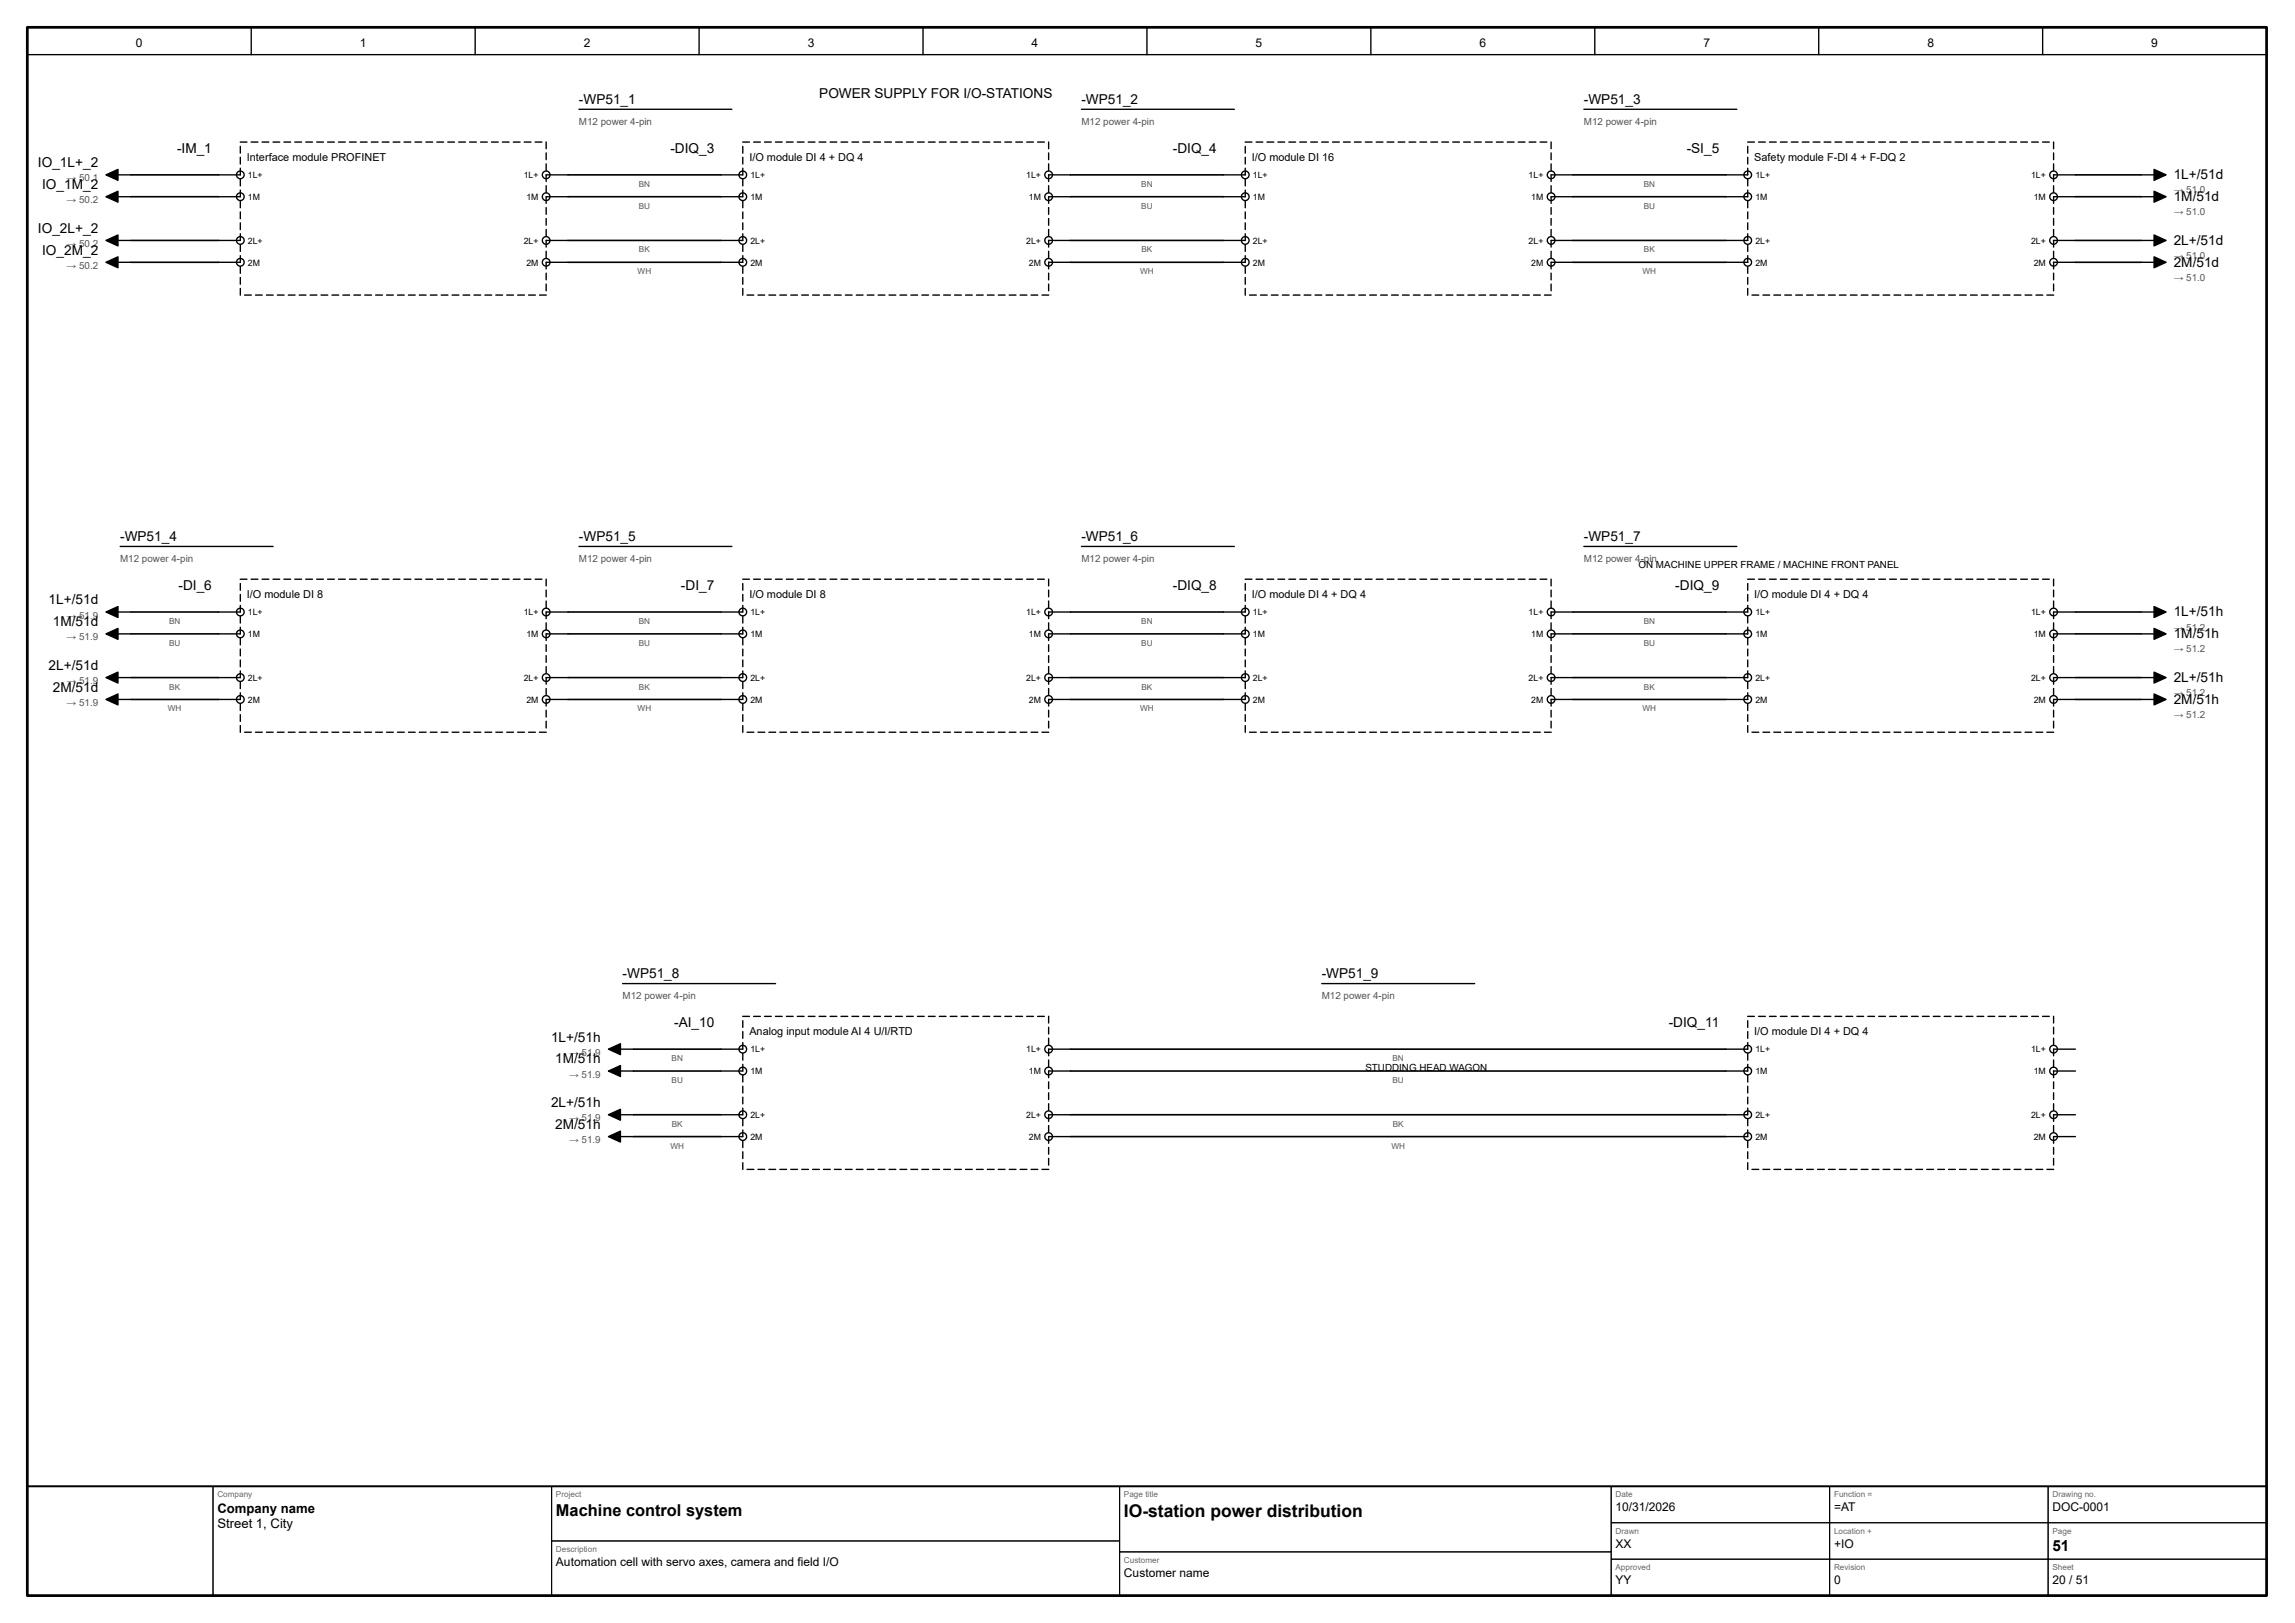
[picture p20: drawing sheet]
<svg xmlns="http://www.w3.org/2000/svg" width="420mm" height="297mm" viewBox="0 0 420 297" stroke-linecap="round" stroke-linejoin="round" font-family="sans-serif">
<defs><g id="words">
<text font-size="3.2" x="205.8" y="277.6">IO-station power distribution</text>
<text font-size="3" x="101.8" y="277.4">Machine control system</text>
<text font-size="2.8" x="375.8" y="283.9">51</text>
<g font-size="2.5">
<text x="150" y="18">POWER SUPPLY FOR I/O-STATIONS</text>
<text x="106" y="19">-WP51_1</text>
<text x="198" y="19">-WP51_2</text>
<text x="290" y="19">-WP51_3</text>
<text x="32.4" y="28">-IM_1</text>
<text x="122.7" y="28">-DIQ_3</text>
<text x="214.7" y="28">-DIQ_4</text>
<text x="308.8" y="28">-SI_5</text>
<text x="7" y="30.6">IO_1L+_2</text>
<text x="7.7" y="34.6">IO_1M_2</text>
<text x="398" y="32.8">1L+/51d</text>
<text x="398" y="36.8">1M/51d</text>
<text x="7" y="42.6">IO_2L+_2</text>
<text x="7.7" y="46.6">IO_2M_2</text>
<text x="398" y="44.8">2L+/51d</text>
<text x="398" y="48.8">2M/51d</text>
<text x="22" y="99">-WP51_4</text>
<text x="106" y="99">-WP51_5</text>
<text x="198" y="99">-WP51_6</text>
<text x="290" y="99">-WP51_7</text>
<text x="32.7" y="108">-DI_6</text>
<text x="124.7" y="108">-DI_7</text>
<text x="214.7" y="108">-DIQ_8</text>
<text x="306.7" y="108">-DIQ_9</text>
<text x="8.9" y="110.6">1L+/51d</text>
<text x="398" y="112.8">1L+/51h</text>
<text x="9.7" y="114.6">1M/51d</text>
<text x="398" y="116.8">1M/51h</text>
<text x="8.9" y="122.6">2L+/51d</text>
<text x="398" y="124.8">2L+/51h</text>
<text x="9.7" y="126.6">2M/51d</text>
<text x="398" y="128.8">2M/51h</text>
<text x="114" y="179">-WP51_8</text>
<text x="242" y="179">-WP51_9</text>
<text x="100.9" y="190.6">1L+/51h</text>
<text x="123.4" y="188">-AI_10</text>
<text x="305.5" y="188">-DIQ_11</text>
<text x="101.7" y="194.6">1M/51h</text>
<text x="100.9" y="202.6">2L+/51h</text>
<text x="101.7" y="206.6">2M/51h</text>
</g>
<g font-size="2.4">
<text x="39.8" y="276.8">Company name</text>
<text x="39.8" y="279.6">Street 1, City</text>
</g>
<g font-size="2.2">
<text x="24.9" y="8.6">0</text>
<text x="65.9" y="8.6">1</text>
<text x="106.9" y="8.6">2</text>
<text x="147.9" y="8.6">3</text>
<text x="188.9" y="8.6">4</text>
<text x="229.9" y="8.6">5</text>
<text x="270.9" y="8.6">6</text>
<text x="311.9" y="8.6">7</text>
<text x="352.9" y="8.6">8</text>
<text x="393.9" y="8.6">9</text>
<text x="295.8" y="276.6">10/31/2026</text>
<text x="335.8" y="276.6">=AT</text>
<text x="375.8" y="276.6">DOC-0001</text>
<text x="101.8" y="286.6">Automation cell with servo axes, camera and field I/O</text>
<text x="295.8" y="283.3">XX</text>
<text x="335.8" y="283.3">+IO</text>
<text x="205.8" y="288.6">Customer name</text>
<text x="295.8" y="289.9">YY</text>
<text x="335.8" y="289.9">0</text>
<text x="375.8" y="289.9">20 / 51</text>
</g>
<g font-size="2">
<text x="45.2" y="29.4">Interface module PROFINET</text>
<text x="137.2" y="29.4">I/O module DI 4 + DQ 4</text>
<text x="229.2" y="29.4">I/O module DI 16</text>
<text x="321.2" y="29.4">Safety module F-DI 4 + F-DQ 2</text>
<text x="45.2" y="109.4">I/O module DI 8</text>
<text x="137.2" y="109.4">I/O module DI 8</text>
<text x="229.2" y="109.4">I/O module DI 4 + DQ 4</text>
<text x="321.2" y="109.4">I/O module DI 4 + DQ 4</text>
<text x="137.2" y="189.4">Analog input module AI 4 U/I/RTD</text>
<text x="321.2" y="189.4">I/O module DI 4 + DQ 4</text>
</g>
<g font-size="1.8" fill="#555">
<text x="106" y="22.8">M12 power 4-pin</text>
<text x="198" y="22.8">M12 power 4-pin</text>
<text x="290" y="22.8">M12 power 4-pin</text>
<text x="12.2" y="33.2">→ 50.1</text>
<text x="398" y="35.4">→ 51.0</text>
<text x="12.2" y="37.2">→ 50.2</text>
<text x="398" y="39.4">→ 51.0</text>
<text x="12.2" y="45.2">→ 50.2</text>
<text x="398" y="47.4">→ 51.0</text>
<text x="12.2" y="49.2">→ 50.2</text>
<text x="398" y="51.4">→ 51.0</text>
<text x="22" y="102.8">M12 power 4-pin</text>
<text x="106" y="102.8">M12 power 4-pin</text>
<text x="198" y="102.8">M12 power 4-pin</text>
<text x="290" y="102.8">M12 power 4-pin</text>
<text x="12.2" y="113.2">→ 51.9</text>
<text x="12.2" y="117.2">→ 51.9</text>
<text x="398" y="115.4">→ 51.2</text>
<text x="398" y="119.4">→ 51.2</text>
<text x="12.2" y="125.2">→ 51.9</text>
<text x="12.2" y="129.2">→ 51.9</text>
<text x="398" y="127.4">→ 51.2</text>
<text x="398" y="131.4">→ 51.2</text>
<text x="114" y="182.8">M12 power 4-pin</text>
<text x="242" y="182.8">M12 power 4-pin</text>
<text x="104.2" y="193.2">→ 51.9</text>
<text x="104.2" y="197.2">→ 51.9</text>
<text x="104.2" y="205.2">→ 51.9</text>
<text x="104.2" y="209.2">→ 51.9</text>
</g>
<g font-size="1.8">
<text x="300" y="104">ON MACHINE UPPER FRAME / MACHINE FRONT PANEL</text>
<text x="250" y="196">STUDDING HEAD WAGON</text>
</g>
<g font-size="1.6">
<text x="45.4" y="32.6">1L+</text>
<text x="95.9" y="32.6">1L+</text>
<text x="137.4" y="32.6">1L+</text>
<text x="187.9" y="32.6">1L+</text>
<text x="229.4" y="32.6">1L+</text>
<text x="279.9" y="32.6">1L+</text>
<text x="321.4" y="32.6">1L+</text>
<text x="371.9" y="32.6">1L+</text>
<text x="45.4" y="36.6">1M</text>
<text x="96.4" y="36.6">1M</text>
<text x="137.4" y="36.6">1M</text>
<text x="188.4" y="36.6">1M</text>
<text x="229.4" y="36.6">1M</text>
<text x="280.4" y="36.6">1M</text>
<text x="321.4" y="36.6">1M</text>
<text x="372.4" y="36.6">1M</text>
<text x="45.4" y="44.6">2L+</text>
<text x="95.9" y="44.6">2L+</text>
<text x="137.4" y="44.6">2L+</text>
<text x="187.9" y="44.6">2L+</text>
<text x="229.4" y="44.6">2L+</text>
<text x="279.9" y="44.6">2L+</text>
<text x="321.4" y="44.6">2L+</text>
<text x="371.9" y="44.6">2L+</text>
<text x="45.4" y="48.6">2M</text>
<text x="96.4" y="48.6">2M</text>
<text x="137.4" y="48.6">2M</text>
<text x="188.4" y="48.6">2M</text>
<text x="229.4" y="48.6">2M</text>
<text x="280.4" y="48.6">2M</text>
<text x="321.4" y="48.6">2M</text>
<text x="372.4" y="48.6">2M</text>
<text x="45.4" y="112.6">1L+</text>
<text x="95.9" y="112.6">1L+</text>
<text x="137.4" y="112.6">1L+</text>
<text x="187.9" y="112.6">1L+</text>
<text x="229.4" y="112.6">1L+</text>
<text x="279.9" y="112.6">1L+</text>
<text x="321.4" y="112.6">1L+</text>
<text x="371.9" y="112.6">1L+</text>
<text x="45.4" y="116.6">1M</text>
<text x="96.4" y="116.6">1M</text>
<text x="137.4" y="116.6">1M</text>
<text x="188.4" y="116.6">1M</text>
<text x="229.4" y="116.6">1M</text>
<text x="280.4" y="116.6">1M</text>
<text x="321.4" y="116.6">1M</text>
<text x="372.4" y="116.6">1M</text>
<text x="45.4" y="124.6">2L+</text>
<text x="95.9" y="124.6">2L+</text>
<text x="137.4" y="124.6">2L+</text>
<text x="187.9" y="124.6">2L+</text>
<text x="229.4" y="124.6">2L+</text>
<text x="279.9" y="124.6">2L+</text>
<text x="321.4" y="124.6">2L+</text>
<text x="371.9" y="124.6">2L+</text>
<text x="45.4" y="128.6">2M</text>
<text x="96.4" y="128.6">2M</text>
<text x="137.4" y="128.6">2M</text>
<text x="188.4" y="128.6">2M</text>
<text x="229.4" y="128.6">2M</text>
<text x="280.4" y="128.6">2M</text>
<text x="321.4" y="128.6">2M</text>
<text x="372.4" y="128.6">2M</text>
<text x="137.4" y="192.6">1L+</text>
<text x="137.4" y="196.6">1M</text>
<text x="187.9" y="192.6">1L+</text>
<text x="188.4" y="196.6">1M</text>
<text x="321.4" y="192.6">1L+</text>
<text x="321.4" y="196.6">1M</text>
<text x="371.9" y="192.6">1L+</text>
<text x="372.4" y="196.6">1M</text>
<text x="137.4" y="204.6">2L+</text>
<text x="137.4" y="208.6">2M</text>
<text x="187.9" y="204.6">2L+</text>
<text x="188.4" y="208.6">2M</text>
<text x="321.4" y="204.6">2L+</text>
<text x="321.4" y="208.6">2M</text>
<text x="371.9" y="204.6">2L+</text>
<text x="372.4" y="208.6">2M</text>
</g>
<g font-size="1.5" fill="#555">
<text x="117" y="34.2">BN</text>
<text x="209" y="34.2">BN</text>
<text x="301" y="34.2">BN</text>
<text x="117" y="38.2">BU</text>
<text x="209" y="38.2">BU</text>
<text x="301" y="38.2">BU</text>
<text x="117" y="46.2">BK</text>
<text x="209" y="46.2">BK</text>
<text x="301" y="46.2">BK</text>
<text x="116.7" y="50.2">WH</text>
<text x="208.7" y="50.2">WH</text>
<text x="300.7" y="50.2">WH</text>
<text x="31" y="114.2">BN</text>
<text x="31" y="118.2">BU</text>
<text x="117" y="114.2">BN</text>
<text x="117" y="118.2">BU</text>
<text x="209" y="114.2">BN</text>
<text x="209" y="118.2">BU</text>
<text x="301" y="114.2">BN</text>
<text x="301" y="118.2">BU</text>
<text x="30.7" y="130.2">WH</text>
<text x="31" y="126.2">BK</text>
<text x="116.7" y="130.2">WH</text>
<text x="117" y="126.2">BK</text>
<text x="208.7" y="130.2">WH</text>
<text x="209" y="126.2">BK</text>
<text x="300.7" y="130.2">WH</text>
<text x="301" y="126.2">BK</text>
<text x="123" y="194.2">BN</text>
<text x="255" y="194.2">BN</text>
<text x="123" y="198.2">BU</text>
<text x="255" y="198.2">BU</text>
<text x="123" y="206.2">BK</text>
<text x="255" y="206.2">BK</text>
<text x="122.8" y="210.2">WH</text>
<text x="254.7" y="210.2">WH</text>
</g>
<g font-size="1.5" fill="#666">
<text x="39.8" y="274">Company</text>
<text x="101.8" y="274">Project</text>
<text x="205.8" y="274">Page title</text>
<text x="295.8" y="274">Date</text>
<text x="335.8" y="274">Function =</text>
<text x="375.8" y="274">Drawing no.</text>
<text x="295.8" y="280.7">Drawn</text>
<text x="335.8" y="280.7">Location +</text>
<text x="375.8" y="280.7">Page</text>
<text x="101.8" y="284">Description</text>
<text x="205.8" y="286">Customer</text>
<text x="295.8" y="287.3">Approved</text>
<text x="335.8" y="287.3">Revision</text>
<text x="375.8" y="287.3">Sheet</text>
</g>
</g></defs>
<path d="M5 5h410v287h-410z" fill="none" stroke="#000" stroke-width=".5"/>
<g fill="none" stroke="#000" stroke-width=".25">
<path d="M5 10h410M46 5v5M87 5v5M128 5v5M169 5v5M210 5v5M251 5v5M292 5v5M333 5v5M374 5v5M19.4 32l2.2-1v2zM19.4 36l2.2-1v2z"/>
<path d="M21.4 32h2.6M21.4 36h2.6M40 32h4M40 36h4M100 32h4M100 36h4M106 20h28M132 32h4M132 36h4M192 32h4M192 36h4M198 20h28"/>
<path d="M224 32h4M224 36h4M284 32h4M284 36h4M290 20h28M316 32h4M316 36h4M376 32h4M376 36h4M392 32h2.6M392 36h2.6M394.4 31l2.2 1-2.2 1z"/>
<path d="M394.4 35l2.2 1-2.2 1zM19.4 44l2.2-1v2zM19.4 48l2.2-1v2zM21.4 44h2.6M21.4 48h2.6M40 44h4M40 48h4M100 44h4M100 48h4M132 44h4M132 48h4M192 44h4"/>
<path d="M192 48h4M224 44h4M224 48h4M284 44h4M284 48h4M316 44h4M316 48h4M376 44h4M376 48h4M392 44h2.6M392 48h2.6M394.4 43l2.2 1-2.2 1z"/>
<path d="M394.4 47l2.2 1-2.2 1zM22 100h28M106 100h28M198 100h28M290 100h28M19.4 112l2.2-1v2zM19.4 116l2.2-1v2zM21.4 112h2.6M21.4 116h2.6M40 112h4M40 116h4M100 112h4"/>
<path d="M100 116h4M132 112h4M132 116h4M192 112h4M192 116h4M224 112h4M224 116h4M284 112h4M284 116h4M316 112h4M316 116h4M376 112h4"/>
<path d="M376 116h4M392 112h2.6M392 116h2.6M394.4 111l2.2 1-2.2 1zM394.4 115l2.2 1-2.2 1zM19.4 124l2.2-1v2zM19.4 128l2.2-1v2zM21.4 124h2.6M21.4 128h2.6M40 124h4M40 128h4M100 124h4"/>
<path d="M100 128h4M132 124h4M132 128h4M192 124h4M192 128h4M224 124h4M224 128h4M284 124h4M284 128h4M316 124h4M316 128h4M376 124h4"/>
<path d="M376 128h4M392 124h2.6M392 128h2.6M394.4 123l2.2 1-2.2 1zM394.4 127l2.2 1-2.2 1zM114 180h28M242 180h28M111.4 192l2.2-1v2zM111.4 196l2.2-1v2zM113.4 192h2.6M113.4 196h2.6M132 192h4"/>
<path d="M132 196h4M192 192h4M192 196h4M316 192h4M316 196h4M376 192h4M376 196h4M111.4 204l2.2-1v2zM111.4 208l2.2-1v2zM113.4 204h2.6M113.4 208h2.6M132 204h4"/>
<path d="M132 208h4M192 204h4M192 208h4M316 204h4M316 208h4M376 204h4M376 208h4"/>
<circle cx="44" cy="32" r=".7"/>
<circle cx="44" cy="36" r=".7"/>
<circle cx="100" cy="32" r=".7"/>
<circle cx="100" cy="36" r=".7"/>
<circle cx="136" cy="32" r=".7"/>
<circle cx="136" cy="36" r=".7"/>
<circle cx="192" cy="32" r=".7"/>
<circle cx="192" cy="36" r=".7"/>
<circle cx="228" cy="32" r=".7"/>
<circle cx="228" cy="36" r=".7"/>
<circle cx="284" cy="32" r=".7"/>
<circle cx="284" cy="36" r=".7"/>
<circle cx="320" cy="32" r=".7"/>
<circle cx="320" cy="36" r=".7"/>
<circle cx="376" cy="32" r=".7"/>
<circle cx="376" cy="36" r=".7"/>
<circle cx="44" cy="48" r=".7"/>
<circle cx="44" cy="44" r=".7"/>
<circle cx="100" cy="48" r=".7"/>
<circle cx="100" cy="44" r=".7"/>
<circle cx="136" cy="48" r=".7"/>
<circle cx="136" cy="44" r=".7"/>
<circle cx="192" cy="48" r=".7"/>
<circle cx="192" cy="44" r=".7"/>
<circle cx="228" cy="48" r=".7"/>
<circle cx="228" cy="44" r=".7"/>
<circle cx="284" cy="48" r=".7"/>
<circle cx="284" cy="44" r=".7"/>
<circle cx="320" cy="48" r=".7"/>
<circle cx="320" cy="44" r=".7"/>
<circle cx="376" cy="48" r=".7"/>
<circle cx="376" cy="44" r=".7"/>
<circle cx="44" cy="112" r=".7"/>
<circle cx="44" cy="116" r=".7"/>
<circle cx="100" cy="112" r=".7"/>
<circle cx="100" cy="116" r=".7"/>
<circle cx="136" cy="112" r=".7"/>
<circle cx="136" cy="116" r=".7"/>
<circle cx="192" cy="112" r=".7"/>
<circle cx="192" cy="116" r=".7"/>
<circle cx="228" cy="112" r=".7"/>
<circle cx="228" cy="116" r=".7"/>
<circle cx="284" cy="112" r=".7"/>
<circle cx="284" cy="116" r=".7"/>
<circle cx="320" cy="112" r=".7"/>
<circle cx="320" cy="116" r=".7"/>
<circle cx="376" cy="112" r=".7"/>
<circle cx="376" cy="116" r=".7"/>
<circle cx="44" cy="124" r=".7"/>
<circle cx="44" cy="128" r=".7"/>
<circle cx="100" cy="124" r=".7"/>
<circle cx="100" cy="128" r=".7"/>
<circle cx="136" cy="124" r=".7"/>
<circle cx="136" cy="128" r=".7"/>
<circle cx="192" cy="124" r=".7"/>
<circle cx="192" cy="128" r=".7"/>
<circle cx="228" cy="124" r=".7"/>
<circle cx="228" cy="128" r=".7"/>
<circle cx="284" cy="124" r=".7"/>
<circle cx="284" cy="128" r=".7"/>
<circle cx="320" cy="124" r=".7"/>
<circle cx="320" cy="128" r=".7"/>
<circle cx="376" cy="124" r=".7"/>
<circle cx="376" cy="128" r=".7"/>
<circle cx="136" cy="192" r=".7"/>
<circle cx="136" cy="196" r=".7"/>
<circle cx="192" cy="192" r=".7"/>
<circle cx="192" cy="196" r=".7"/>
<circle cx="320" cy="192" r=".7"/>
<circle cx="320" cy="196" r=".7"/>
<circle cx="376" cy="192" r=".7"/>
<circle cx="376" cy="196" r=".7"/>
<circle cx="136" cy="208" r=".7"/>
<circle cx="136" cy="204" r=".7"/>
<circle cx="192" cy="208" r=".7"/>
<circle cx="192" cy="204" r=".7"/>
<circle cx="320" cy="208" r=".7"/>
<circle cx="320" cy="204" r=".7"/>
<circle cx="376" cy="208" r=".7"/>
<circle cx="376" cy="204" r=".7"/>
</g>
<path d="M5 272h410" fill="none" stroke="#000" stroke-width=".35"/>
<g fill="none" stroke="#000" stroke-width=".18">
<path d="M5 272h34v20h-34zM39 272h62v20h-62zM101 272h104v10h-104zM205 272h90v12h-90zM295 272h40v6.7h-40zM295 278.7h40v6.6h-40zM335 272h40v6.7h-40zM335 278.7h40v6.6h-40zM375 272h40v6.7h-40zM375 278.7h40v6.6h-40zM101 282h104v10h-104zM205 284h90v8h-90z"/>
<path d="M295 285.3h40v6.7h-40zM335 285.3h40v6.7h-40zM375 285.3h40v6.7h-40z"/>
</g>
<g fill="none" stroke="#000" stroke-width=".3">
<path d="M24 32h16M24 36h16M104 32h28M104 36h28M196 32h28M196 36h28M288 32h28M288 36h28M380 32h12M380 36h12M24 44h16M24 48h16"/>
<path d="M104 44h28M104 48h28M196 44h28M196 48h28M288 44h28M288 48h28M380 44h12M380 48h12M24 112h16M24 116h16M104 112h28M104 116h28"/>
<path d="M196 112h28M196 116h28M288 112h28M288 116h28M380 112h12M380 116h12M24 124h16M24 128h16M104 124h28M104 128h28M196 124h28M196 128h28"/>
<path d="M288 124h28M288 128h28M380 124h12M380 128h12M116 192h16M116 196h16M196 192h120M196 196h120M116 204h16M116 208h16M196 204h120M196 208h120"/>
</g>
<g fill="#000">
<path d="M19.4 32l2.2-1v2zM19.4 36l2.2-1v2zM394.4 31l2.2 1-2.2 1zM394.4 35l2.2 1-2.2 1zM19.4 44l2.2-1v2zM19.4 48l2.2-1v2zM394.4 43l2.2 1-2.2 1zM394.4 47l2.2 1-2.2 1zM19.4 112l2.2-1v2zM19.4 116l2.2-1v2zM394.4 111l2.2 1-2.2 1zM394.4 115l2.2 1-2.2 1z"/>
<path d="M19.4 124l2.2-1v2zM19.4 128l2.2-1v2zM394.4 123l2.2 1-2.2 1zM394.4 127l2.2 1-2.2 1zM111.4 192l2.2-1v2zM111.4 196l2.2-1v2zM111.4 204l2.2-1v2zM111.4 208l2.2-1v2z"/>
<path d="M45.9 25.9h1.3l.1 .1-.1 .1h-1.2zM47.9 25.9h1.3l.1 .1-.1 .1h-1.2zM49.9 25.9h1.3l.1 .1-.1 .1h-1.2zM51.9 25.9h1.3l.1 .1-.1 .1h-1.2zM53.9 25.9h1.3l.1 .1-.1 .1h-1.2zM55.9 25.9h1.3l.1 .1-.1 .1h-1.2zM57.9 25.9h1.3l.1 .1-.1 .1h-1.2zM59.9 25.9h1.3l.1 .1-.1 .1h-1.2zM61.9 25.9h1.3l.1 .1-.1 .1h-1.2zM63.9 25.9h1.3l.1 .1-.1 .1h-1.2zM65.9 25.9h1.3l.1 .1-.1 .1h-1.2zM67.9 25.9h1.3l.1 .1-.1 .1h-1.2zM69.9 25.9h1.3l.1 .1-.1 .1h-1.2zM71.9 25.9h1.3l.1 .1-.1 .1h-1.2zM73.9 25.9h1.3l.1 .1-.1 .1h-1.2zM75.9 25.9h1.3l.1 .1-.1 .1h-1.2zM77.9 25.9h1.3l.1 .1-.1 .1h-1.2zM79.9 25.9h1.3l.1 .1-.1 .1h-1.2zM81.9 25.9h1.3l.1 .1-.1 .1h-1.2zM83.9 25.9h1.3l.1 .1-.1 .1h-1.2zM85.9 25.9h1.3l.1 .1-.1 .1h-1.2zM87.9 25.9h1.3l.1 .1-.1 .1h-1.2zM89.9 25.9h1.3l.1 .1-.1 .1h-1.2zM91.9 25.9h1.3l.1 .1-.1 .1h-1.2zM93.9 25.9h1.3l.1 .1-.1 .1h-1.2zM95.9 25.9h1.3l.1 .1-.1 .1h-1.2zM97.9 25.9h1.3l.1 .1-.1 .1h-1.2zM99.9 25.9l.2 .1v1.2l-.1 .1-.1-.1zM99.9 27.9l.2 .1v1.2l-.1 .1-.1-.1zM99.9 29.9l.2 .1v1.2l-.1 .1-.1-.1zM99.9 31.9l.2 .1v1.2l-.1 .1-.1-.1zM99.9 33.9l.2 .1v1.2l-.1 .1-.1-.1zM99.9 35.9l.2 .1v1.2l-.1 .1-.1-.1zM99.9 37.9l.2 .1v1.2l-.1 .1-.1-.1zM99.9 39.9l.2 .1v1.2l-.1 .1-.1-.1zM99.9 41.9l.2 .1v1.2l-.1 .1-.1-.1zM99.9 43.9l.2 .1v1.2l-.1 .1-.1-.1zM99.9 45.9l.2 .1v1.2l-.1 .1-.1-.1zM99.9 47.9l.2 .1v1.2l-.1 .1-.1-.1zM99.9 49.9l.2 .1v1.2l-.1 .1-.1-.1zM99.9 51.9l.2 .1v1.2l-.1 .1-.1-.1zM98.7 53.9h1.3l.1 .1-.1 .1h-1.2zM96.7 53.9h1.3l.1 .1-.1 .1h-1.2zM94.7 53.9h1.3l.1 .1-.1 .1h-1.2zM92.7 53.9h1.3l.1 .1-.1 .1h-1.2zM90.7 53.9h1.3l.1 .1-.1 .1h-1.2zM88.7 53.9h1.3l.1 .1-.1 .1h-1.2zM86.7 53.9h1.3l.1 .1-.1 .1h-1.2zM84.7 53.9h1.3l.1 .1-.1 .1h-1.2zM82.7 53.9h1.3l.1 .1-.1 .1h-1.2zM80.7 53.9h1.3l.1 .1-.1 .1h-1.2zM78.7 53.9h1.3l.1 .1-.1 .1h-1.2zM76.7 53.9h1.3l.1 .1-.1 .1h-1.2zM74.7 53.9h1.3l.1 .1-.1 .1h-1.2zM72.7 53.9h1.3l.1 .1-.1 .1h-1.2zM70.7 53.9h1.3l.1 .1-.1 .1h-1.2zM68.7 53.9h1.3l.1 .1-.1 .1h-1.2zM66.7 53.9h1.3l.1 .1-.1 .1h-1.2zM64.7 53.9h1.3l.1 .1-.1 .1h-1.2zM62.7 53.9h1.3l.1 .1-.1 .1h-1.2zM60.7 53.9h1.3l.1 .1-.1 .1h-1.2zM58.7 53.9h1.3l.1 .1-.1 .1h-1.2zM56.7 53.9h1.3l.1 .1-.1 .1h-1.2zM54.7 53.9h1.3l.1 .1-.1 .1h-1.2zM52.7 53.9h1.3l.1 .1-.1 .1h-1.2zM50.7 53.9h1.3l.1 .1-.1 .1h-1.2zM48.7 53.9h1.3l.1 .1-.1 .1h-1.2zM46.7 53.9h1.3l.1 .1-.1 .1h-1.2zM44.7 53.9h1.3l.1 .1-.1 .1h-1.2zM43.9 52.7l.2 .1v1.2l-.1 .1-.1-.1zM43.9 50.7l.2 .1v1.2l-.1 .1-.1-.1zM43.9 48.7l.2 .1v1.2l-.1 .1-.1-.1zM43.9 46.7l.2 .1v1.2l-.1 .1-.1-.1zM43.9 44.7l.2 .1v1.2l-.1 .1-.1-.1zM43.9 42.7l.2 .1v1.2l-.1 .1-.1-.1zM43.9 40.7l.2 .1v1.2l-.1 .1-.1-.1zM43.9 38.7l.2 .1v1.2l-.1 .1-.1-.1zM43.9 36.7l.2 .1v1.2l-.1 .1-.1-.1zM43.9 34.7l.2 .1v1.2l-.1 .1-.1-.1zM43.9 32.7l.2 .1v1.2l-.1 .1-.1-.1zM43.9 30.7l.2 .1v1.2l-.1 .1-.1-.1zM43.9 28.7l.2 .1v1.2l-.1 .1-.1-.1zM43.9 26.7l.2 .1v1.2l-.1 .1-.1-.1zM43.9 25.9h1.3l.1 .1-.1 .1h-1.2z"/>
<path d="M137.9 25.9h1.3l.1 .1-.1 .1h-1.2zM139.9 25.9h1.3l.1 .1-.1 .1h-1.2zM141.9 25.9h1.3l.1 .1-.1 .1h-1.2zM143.9 25.9h1.3l.1 .1-.1 .1h-1.2zM145.9 25.9h1.3l.1 .1-.1 .1h-1.2zM147.9 25.9h1.3l.1 .1-.1 .1h-1.2zM149.9 25.9h1.3l.1 .1-.1 .1h-1.2zM151.9 25.9h1.3l.1 .1-.1 .1h-1.2zM153.9 25.9h1.3l.1 .1-.1 .1h-1.2zM155.9 25.9h1.3l.1 .1-.1 .1h-1.2zM157.9 25.9h1.3l.1 .1-.1 .1h-1.2zM159.9 25.9h1.3l.1 .1-.1 .1h-1.2zM161.9 25.9h1.3l.1 .1-.1 .1h-1.2zM163.9 25.9h1.3l.1 .1-.1 .1h-1.2zM165.9 25.9h1.3l.1 .1-.1 .1h-1.2zM167.9 25.9h1.3l.1 .1-.1 .1h-1.2zM169.9 25.9h1.3l.1 .1-.1 .1h-1.2zM171.9 25.9h1.3l.1 .1-.1 .1h-1.2zM173.9 25.9h1.3l.1 .1-.1 .1h-1.2zM175.9 25.9h1.3l.1 .1-.1 .1h-1.2zM177.9 25.9h1.3l.1 .1-.1 .1h-1.2zM179.9 25.9h1.3l.1 .1-.1 .1h-1.2zM181.9 25.9h1.3l.1 .1-.1 .1h-1.2zM183.9 25.9h1.3l.1 .1-.1 .1h-1.2zM185.9 25.9h1.3l.1 .1-.1 .1h-1.2zM187.9 25.9h1.3l.1 .1-.1 .1h-1.2zM189.9 25.9h1.3l.1 .1-.1 .1h-1.2zM191.9 25.9l.2 .1v1.2l-.1 .1-.1-.1zM191.9 27.9l.2 .1v1.2l-.1 .1-.1-.1zM191.9 29.9l.2 .1v1.2l-.1 .1-.1-.1zM191.9 31.9l.2 .1v1.2l-.1 .1-.1-.1zM191.9 33.9l.2 .1v1.2l-.1 .1-.1-.1zM191.9 35.9l.2 .1v1.2l-.1 .1-.1-.1zM191.9 37.9l.2 .1v1.2l-.1 .1-.1-.1zM191.9 39.9l.2 .1v1.2l-.1 .1-.1-.1zM191.9 41.9l.2 .1v1.2l-.1 .1-.1-.1zM191.9 43.9l.2 .1v1.2l-.1 .1-.1-.1zM191.9 45.9l.2 .1v1.2l-.1 .1-.1-.1zM191.9 47.9l.2 .1v1.2l-.1 .1-.1-.1zM191.9 49.9l.2 .1v1.2l-.1 .1-.1-.1zM191.9 51.9l.2 .1v1.2l-.1 .1-.1-.1zM190.7 53.9h1.3l.1 .1-.1 .1h-1.2zM188.7 53.9h1.3l.1 .1-.1 .1h-1.2zM186.7 53.9h1.3l.1 .1-.1 .1h-1.2zM184.7 53.9h1.3l.1 .1-.1 .1h-1.2zM182.7 53.9h1.3l.1 .1-.1 .1h-1.2zM180.7 53.9h1.3l.1 .1-.1 .1h-1.2zM178.7 53.9h1.3l.1 .1-.1 .1h-1.2zM176.7 53.9h1.3l.1 .1-.1 .1h-1.2zM174.7 53.9h1.3l.1 .1-.1 .1h-1.2zM172.7 53.9h1.3l.1 .1-.1 .1h-1.2zM170.7 53.9h1.3l.1 .1-.1 .1h-1.2zM168.7 53.9h1.3l.1 .1-.1 .1h-1.2zM166.7 53.9h1.3l.1 .1-.1 .1h-1.2zM164.7 53.9h1.3l.1 .1-.1 .1h-1.2zM162.7 53.9h1.3l.1 .1-.1 .1h-1.2zM160.7 53.9h1.3l.1 .1-.1 .1h-1.2zM158.7 53.9h1.3l.1 .1-.1 .1h-1.2zM156.7 53.9h1.3l.1 .1-.1 .1h-1.2zM154.7 53.9h1.3l.1 .1-.1 .1h-1.2zM152.7 53.9h1.3l.1 .1-.1 .1h-1.2zM150.7 53.9h1.3l.1 .1-.1 .1h-1.2zM148.7 53.9h1.3l.1 .1-.1 .1h-1.2zM146.7 53.9h1.3l.1 .1-.1 .1h-1.2zM144.7 53.9h1.3l.1 .1-.1 .1h-1.2zM142.7 53.9h1.3l.1 .1-.1 .1h-1.2zM140.7 53.9h1.3l.1 .1-.1 .1h-1.2zM138.7 53.9h1.3l.1 .1-.1 .1h-1.2zM136.7 53.9h1.3l.1 .1-.1 .1h-1.2zM135.9 52.7l.2 .1v1.2l-.1 .1-.1-.1zM135.9 50.7l.2 .1v1.2l-.1 .1-.1-.1zM135.9 48.7l.2 .1v1.2l-.1 .1-.1-.1zM135.9 46.7l.2 .1v1.2l-.1 .1-.1-.1zM135.9 44.7l.2 .1v1.2l-.1 .1-.1-.1zM135.9 42.7l.2 .1v1.2l-.1 .1-.1-.1zM135.9 40.7l.2 .1v1.2l-.1 .1-.1-.1zM135.9 38.7l.2 .1v1.2l-.1 .1-.1-.1zM135.9 36.7l.2 .1v1.2l-.1 .1-.1-.1zM135.9 34.7l.2 .1v1.2l-.1 .1-.1-.1zM135.9 32.7l.2 .1v1.2l-.1 .1-.1-.1zM135.9 30.7l.2 .1v1.2l-.1 .1-.1-.1zM135.9 28.7l.2 .1v1.2l-.1 .1-.1-.1zM135.9 26.7l.2 .1v1.2l-.1 .1-.1-.1zM135.9 25.9h1.3l.1 .1-.1 .1h-1.2z"/>
<path d="M229.9 25.9h1.3l.1 .1-.1 .1h-1.2zM231.9 25.9h1.3l.1 .1-.1 .1h-1.2zM233.9 25.9h1.3l.1 .1-.1 .1h-1.2zM235.9 25.9h1.3l.1 .1-.1 .1h-1.2zM237.9 25.9h1.3l.1 .1-.1 .1h-1.2zM239.9 25.9h1.3l.1 .1-.1 .1h-1.2zM241.9 25.9h1.3l.1 .1-.1 .1h-1.2zM243.9 25.9h1.3l.1 .1-.1 .1h-1.2zM245.9 25.9h1.3l.1 .1-.1 .1h-1.2zM247.9 25.9h1.3l.1 .1-.1 .1h-1.2zM249.9 25.9h1.3l.1 .1-.1 .1h-1.2zM251.9 25.9h1.3l.1 .1-.1 .1h-1.2zM253.9 25.9h1.3l.1 .1-.1 .1h-1.2zM255.9 25.9h1.3l.1 .1-.1 .1h-1.2zM257.9 25.9h1.3l.1 .1-.1 .1h-1.2zM259.9 25.9h1.3l.1 .1-.1 .1h-1.2zM261.9 25.9h1.3l.1 .1-.1 .1h-1.2zM263.9 25.9h1.3l.1 .1-.1 .1h-1.2zM265.9 25.9h1.3l.1 .1-.1 .1h-1.2zM267.9 25.9h1.3l.1 .1-.1 .1h-1.2zM269.9 25.9h1.3l.1 .1-.1 .1h-1.2zM271.9 25.9h1.3l.1 .1-.1 .1h-1.2zM273.9 25.9h1.3l.1 .1-.1 .1h-1.2zM275.9 25.9h1.3l.1 .1-.1 .1h-1.2zM277.9 25.9h1.3l.1 .1-.1 .1h-1.2zM279.9 25.9h1.3l.1 .1-.1 .1h-1.2zM281.9 25.9h1.3l.1 .1-.1 .1h-1.2zM283.9 25.9l.2 .1v1.2l-.1 .1-.1-.1zM283.9 27.9l.2 .1v1.2l-.1 .1-.1-.1zM283.9 29.9l.2 .1v1.2l-.1 .1-.1-.1zM283.9 31.9l.2 .1v1.2l-.1 .1-.1-.1zM283.9 33.9l.2 .1v1.2l-.1 .1-.1-.1zM283.9 35.9l.2 .1v1.2l-.1 .1-.1-.1zM283.9 37.9l.2 .1v1.2l-.1 .1-.1-.1zM283.9 39.9l.2 .1v1.2l-.1 .1-.1-.1zM283.9 41.9l.2 .1v1.2l-.1 .1-.1-.1zM283.9 43.9l.2 .1v1.2l-.1 .1-.1-.1zM283.9 45.9l.2 .1v1.2l-.1 .1-.1-.1zM283.9 47.9l.2 .1v1.2l-.1 .1-.1-.1zM283.9 49.9l.2 .1v1.2l-.1 .1-.1-.1zM283.9 51.9l.2 .1v1.2l-.1 .1-.1-.1zM282.7 53.9h1.3l.1 .1-.1 .1h-1.2zM280.7 53.9h1.3l.1 .1-.1 .1h-1.2zM278.7 53.9h1.3l.1 .1-.1 .1h-1.2zM276.7 53.9h1.3l.1 .1-.1 .1h-1.2zM274.7 53.9h1.3l.1 .1-.1 .1h-1.2zM272.7 53.9h1.3l.1 .1-.1 .1h-1.2zM270.7 53.9h1.3l.1 .1-.1 .1h-1.2zM268.7 53.9h1.3l.1 .1-.1 .1h-1.2zM266.7 53.9h1.3l.1 .1-.1 .1h-1.2zM264.7 53.9h1.3l.1 .1-.1 .1h-1.2zM262.7 53.9h1.3l.1 .1-.1 .1h-1.2zM260.7 53.9h1.3l.1 .1-.1 .1h-1.2zM258.7 53.9h1.3l.1 .1-.1 .1h-1.2zM256.7 53.9h1.3l.1 .1-.1 .1h-1.2zM254.7 53.9h1.3l.1 .1-.1 .1h-1.2zM252.7 53.9h1.3l.1 .1-.1 .1h-1.2zM250.7 53.9h1.3l.1 .1-.1 .1h-1.2zM248.7 53.9h1.3l.1 .1-.1 .1h-1.2zM246.7 53.9h1.3l.1 .1-.1 .1h-1.2zM244.7 53.9h1.3l.1 .1-.1 .1h-1.2zM242.7 53.9h1.3l.1 .1-.1 .1h-1.2zM240.7 53.9h1.3l.1 .1-.1 .1h-1.2zM238.7 53.9h1.3l.1 .1-.1 .1h-1.2zM236.7 53.9h1.3l.1 .1-.1 .1h-1.2zM234.7 53.9h1.3l.1 .1-.1 .1h-1.2zM232.7 53.9h1.3l.1 .1-.1 .1h-1.2zM230.7 53.9h1.3l.1 .1-.1 .1h-1.2zM228.7 53.9h1.3l.1 .1-.1 .1h-1.2zM227.9 52.7l.2 .1v1.2l-.1 .1-.1-.1zM227.9 50.7l.2 .1v1.2l-.1 .1-.1-.1zM227.9 48.7l.2 .1v1.2l-.1 .1-.1-.1zM227.9 46.7l.2 .1v1.2l-.1 .1-.1-.1zM227.9 44.7l.2 .1v1.2l-.1 .1-.1-.1zM227.9 42.7l.2 .1v1.2l-.1 .1-.1-.1zM227.9 40.7l.2 .1v1.2l-.1 .1-.1-.1zM227.9 38.7l.2 .1v1.2l-.1 .1-.1-.1zM227.9 36.7l.2 .1v1.2l-.1 .1-.1-.1zM227.9 34.7l.2 .1v1.2l-.1 .1-.1-.1zM227.9 32.7l.2 .1v1.2l-.1 .1-.1-.1zM227.9 30.7l.2 .1v1.2l-.1 .1-.1-.1zM227.9 28.7l.2 .1v1.2l-.1 .1-.1-.1zM227.9 26.7l.2 .1v1.2l-.1 .1-.1-.1zM227.9 25.9h1.3l.1 .1-.1 .1h-1.2z"/>
<path d="M321.9 25.9h1.3l.1 .1-.1 .1h-1.2zM323.9 25.9h1.3l.1 .1-.1 .1h-1.2zM325.9 25.9h1.3l.1 .1-.1 .1h-1.2zM327.9 25.9h1.3l.1 .1-.1 .1h-1.2zM329.9 25.9h1.3l.1 .1-.1 .1h-1.2zM331.9 25.9h1.3l.1 .1-.1 .1h-1.2zM333.9 25.9h1.3l.1 .1-.1 .1h-1.2zM335.9 25.9h1.3l.1 .1-.1 .1h-1.2zM337.9 25.9h1.3l.1 .1-.1 .1h-1.2zM339.9 25.9h1.3l.1 .1-.1 .1h-1.2zM341.9 25.9h1.3l.1 .1-.1 .1h-1.2zM343.9 25.9h1.3l.1 .1-.1 .1h-1.2zM345.9 25.9h1.3l.1 .1-.1 .1h-1.2zM347.9 25.9h1.3l.1 .1-.1 .1h-1.2zM349.9 25.9h1.3l.1 .1-.1 .1h-1.2zM351.9 25.9h1.3l.1 .1-.1 .1h-1.2zM353.9 25.9h1.3l.1 .1-.1 .1h-1.2zM355.9 25.9h1.3l.1 .1-.1 .1h-1.2zM357.9 25.9h1.3l.1 .1-.1 .1h-1.2zM359.9 25.9h1.3l.1 .1-.1 .1h-1.2zM361.9 25.9h1.3l.1 .1-.1 .1h-1.2zM363.9 25.9h1.3l.1 .1-.1 .1h-1.2zM365.9 25.9h1.3l.1 .1-.1 .1h-1.2zM367.9 25.9h1.3l.1 .1-.1 .1h-1.2zM369.9 25.9h1.3l.1 .1-.1 .1h-1.2zM371.9 25.9h1.3l.1 .1-.1 .1h-1.2zM373.9 25.9h1.3l.1 .1-.1 .1h-1.2zM375.9 25.9l.2 .1v1.2l-.1 .1-.1-.1zM375.9 27.9l.2 .1v1.2l-.1 .1-.1-.1zM375.9 29.9l.2 .1v1.2l-.1 .1-.1-.1zM375.9 31.9l.2 .1v1.2l-.1 .1-.1-.1zM375.9 33.9l.2 .1v1.2l-.1 .1-.1-.1zM375.9 35.9l.2 .1v1.2l-.1 .1-.1-.1zM375.9 37.9l.2 .1v1.2l-.1 .1-.1-.1zM375.9 39.9l.2 .1v1.2l-.1 .1-.1-.1zM375.9 41.9l.2 .1v1.2l-.1 .1-.1-.1zM375.9 43.9l.2 .1v1.2l-.1 .1-.1-.1zM375.9 45.9l.2 .1v1.2l-.1 .1-.1-.1zM375.9 47.9l.2 .1v1.2l-.1 .1-.1-.1zM375.9 49.9l.2 .1v1.2l-.1 .1-.1-.1zM375.9 51.9l.2 .1v1.2l-.1 .1-.1-.1zM374.7 53.9h1.3l.1 .1-.1 .1h-1.2zM372.7 53.9h1.3l.1 .1-.1 .1h-1.2zM370.7 53.9h1.3l.1 .1-.1 .1h-1.2zM368.7 53.9h1.3l.1 .1-.1 .1h-1.2zM366.7 53.9h1.3l.1 .1-.1 .1h-1.2zM364.7 53.9h1.3l.1 .1-.1 .1h-1.2zM362.7 53.9h1.3l.1 .1-.1 .1h-1.2zM360.7 53.9h1.3l.1 .1-.1 .1h-1.2zM358.7 53.9h1.3l.1 .1-.1 .1h-1.2zM356.7 53.9h1.3l.1 .1-.1 .1h-1.2zM354.7 53.9h1.3l.1 .1-.1 .1h-1.2zM352.7 53.9h1.3l.1 .1-.1 .1h-1.2zM350.7 53.9h1.3l.1 .1-.1 .1h-1.2zM348.7 53.9h1.3l.1 .1-.1 .1h-1.2zM346.7 53.9h1.3l.1 .1-.1 .1h-1.2zM344.7 53.9h1.3l.1 .1-.1 .1h-1.2zM342.7 53.9h1.3l.1 .1-.1 .1h-1.2zM340.7 53.9h1.3l.1 .1-.1 .1h-1.2zM338.7 53.9h1.3l.1 .1-.1 .1h-1.2zM336.7 53.9h1.3l.1 .1-.1 .1h-1.2zM334.7 53.9h1.3l.1 .1-.1 .1h-1.2zM332.7 53.9h1.3l.1 .1-.1 .1h-1.2zM330.7 53.9h1.3l.1 .1-.1 .1h-1.2zM328.7 53.9h1.3l.1 .1-.1 .1h-1.2zM326.7 53.9h1.3l.1 .1-.1 .1h-1.2zM324.7 53.9h1.3l.1 .1-.1 .1h-1.2zM322.7 53.9h1.3l.1 .1-.1 .1h-1.2zM320.7 53.9h1.3l.1 .1-.1 .1h-1.2zM319.9 52.7l.2 .1v1.2l-.1 .1-.1-.1zM319.9 50.7l.2 .1v1.2l-.1 .1-.1-.1zM319.9 48.7l.2 .1v1.2l-.1 .1-.1-.1zM319.9 46.7l.2 .1v1.2l-.1 .1-.1-.1zM319.9 44.7l.2 .1v1.2l-.1 .1-.1-.1zM319.9 42.7l.2 .1v1.2l-.1 .1-.1-.1zM319.9 40.7l.2 .1v1.2l-.1 .1-.1-.1zM319.9 38.7l.2 .1v1.2l-.1 .1-.1-.1zM319.9 36.7l.2 .1v1.2l-.1 .1-.1-.1zM319.9 34.7l.2 .1v1.2l-.1 .1-.1-.1zM319.9 32.7l.2 .1v1.2l-.1 .1-.1-.1zM319.9 30.7l.2 .1v1.2l-.1 .1-.1-.1zM319.9 28.7l.2 .1v1.2l-.1 .1-.1-.1zM319.9 26.7l.2 .1v1.2l-.1 .1-.1-.1zM319.9 25.9h1.3l.1 .1-.1 .1h-1.2z"/>
<path d="M45.9 105.9h1.3l.1 .1-.1 .1h-1.2zM47.9 105.9h1.3l.1 .1-.1 .1h-1.2zM49.9 105.9h1.3l.1 .1-.1 .1h-1.2zM51.9 105.9h1.3l.1 .1-.1 .1h-1.2zM53.9 105.9h1.3l.1 .1-.1 .1h-1.2zM55.9 105.9h1.3l.1 .1-.1 .1h-1.2zM57.9 105.9h1.3l.1 .1-.1 .1h-1.2zM59.9 105.9h1.3l.1 .1-.1 .1h-1.2zM61.9 105.9h1.3l.1 .1-.1 .1h-1.2zM63.9 105.9h1.3l.1 .1-.1 .1h-1.2zM65.9 105.9h1.3l.1 .1-.1 .1h-1.2zM67.9 105.9h1.3l.1 .1-.1 .1h-1.2zM69.9 105.9h1.3l.1 .1-.1 .1h-1.2zM71.9 105.9h1.3l.1 .1-.1 .1h-1.2zM73.9 105.9h1.3l.1 .1-.1 .1h-1.2zM75.9 105.9h1.3l.1 .1-.1 .1h-1.2zM77.9 105.9h1.3l.1 .1-.1 .1h-1.2zM79.9 105.9h1.3l.1 .1-.1 .1h-1.2zM81.9 105.9h1.3l.1 .1-.1 .1h-1.2zM83.9 105.9h1.3l.1 .1-.1 .1h-1.2zM85.9 105.9h1.3l.1 .1-.1 .1h-1.2zM87.9 105.9h1.3l.1 .1-.1 .1h-1.2zM89.9 105.9h1.3l.1 .1-.1 .1h-1.2zM91.9 105.9h1.3l.1 .1-.1 .1h-1.2zM93.9 105.9h1.3l.1 .1-.1 .1h-1.2zM95.9 105.9h1.3l.1 .1-.1 .1h-1.2zM97.9 105.9h1.3l.1 .1-.1 .1h-1.2zM99.9 105.9l.2 .1v1.2l-.1 .1-.1-.1zM99.9 107.9l.2 .1v1.2l-.1 .1-.1-.1zM99.9 109.9l.2 .1v1.2l-.1 .1-.1-.1zM99.9 111.9l.2 .1v1.2l-.1 .1-.1-.1zM99.9 113.9l.2 .1v1.2l-.1 .1-.1-.1zM99.9 115.9l.2 .1v1.2l-.1 .1-.1-.1zM99.9 117.9l.2 .1v1.2l-.1 .1-.1-.1zM99.9 119.9l.2 .1v1.2l-.1 .1-.1-.1zM99.9 121.9l.2 .1v1.2l-.1 .1-.1-.1zM99.9 123.9l.2 .1v1.2l-.1 .1-.1-.1zM99.9 125.9l.2 .1v1.2l-.1 .1-.1-.1zM99.9 127.9l.2 .1v1.2l-.1 .1-.1-.1zM99.9 129.9l.2 .1v1.2l-.1 .1-.1-.1zM99.9 131.9l.2 .1v1.2l-.1 .1-.1-.1zM98.7 133.9h1.3l.1 .1-.1 .1h-1.2zM96.7 133.9h1.3l.1 .1-.1 .1h-1.2zM94.7 133.9h1.3l.1 .1-.1 .1h-1.2zM92.7 133.9h1.3l.1 .1-.1 .1h-1.2zM90.7 133.9h1.3l.1 .1-.1 .1h-1.2zM88.7 133.9h1.3l.1 .1-.1 .1h-1.2zM86.7 133.9h1.3l.1 .1-.1 .1h-1.2zM84.7 133.9h1.3l.1 .1-.1 .1h-1.2zM82.7 133.9h1.3l.1 .1-.1 .1h-1.2zM80.7 133.9h1.3l.1 .1-.1 .1h-1.2zM78.7 133.9h1.3l.1 .1-.1 .1h-1.2zM76.7 133.9h1.3l.1 .1-.1 .1h-1.2zM74.7 133.9h1.3l.1 .1-.1 .1h-1.2zM72.7 133.9h1.3l.1 .1-.1 .1h-1.2zM70.7 133.9h1.3l.1 .1-.1 .1h-1.2zM68.7 133.9h1.3l.1 .1-.1 .1h-1.2zM66.7 133.9h1.3l.1 .1-.1 .1h-1.2zM64.7 133.9h1.3l.1 .1-.1 .1h-1.2zM62.7 133.9h1.3l.1 .1-.1 .1h-1.2zM60.7 133.9h1.3l.1 .1-.1 .1h-1.2zM58.7 133.9h1.3l.1 .1-.1 .1h-1.2zM56.7 133.9h1.3l.1 .1-.1 .1h-1.2zM54.7 133.9h1.3l.1 .1-.1 .1h-1.2zM52.7 133.9h1.3l.1 .1-.1 .1h-1.2zM50.7 133.9h1.3l.1 .1-.1 .1h-1.2zM48.7 133.9h1.3l.1 .1-.1 .1h-1.2zM46.7 133.9h1.3l.1 .1-.1 .1h-1.2zM44.7 133.9h1.3l.1 .1-.1 .1h-1.2zM43.9 132.7l.2 .1v1.2l-.1 .1-.1-.1zM43.9 130.7l.2 .1v1.2l-.1 .1-.1-.1zM43.9 128.7l.2 .1v1.2l-.1 .1-.1-.1zM43.9 126.7l.2 .1v1.2l-.1 .1-.1-.1zM43.9 124.7l.2 .1v1.2l-.1 .1-.1-.1zM43.9 122.7l.2 .1v1.2l-.1 .1-.1-.1zM43.9 120.7l.2 .1v1.2l-.1 .1-.1-.1zM43.9 118.7l.2 .1v1.2l-.1 .1-.1-.1zM43.9 116.7l.2 .1v1.2l-.1 .1-.1-.1zM43.9 114.7l.2 .1v1.2l-.1 .1-.1-.1zM43.9 112.7l.2 .1v1.2l-.1 .1-.1-.1zM43.9 110.7l.2 .1v1.2l-.1 .1-.1-.1zM43.9 108.7l.2 .1v1.2l-.1 .1-.1-.1zM43.9 106.7l.2 .1v1.2l-.1 .1-.1-.1zM43.9 105.9h1.3l.1 .1-.1 .1h-1.2z"/>
<path d="M137.9 105.9h1.3l.1 .1-.1 .1h-1.2zM139.9 105.9h1.3l.1 .1-.1 .1h-1.2zM141.9 105.9h1.3l.1 .1-.1 .1h-1.2zM143.9 105.9h1.3l.1 .1-.1 .1h-1.2zM145.9 105.9h1.3l.1 .1-.1 .1h-1.2zM147.9 105.9h1.3l.1 .1-.1 .1h-1.2zM149.9 105.9h1.3l.1 .1-.1 .1h-1.2zM151.9 105.9h1.3l.1 .1-.1 .1h-1.2zM153.9 105.9h1.3l.1 .1-.1 .1h-1.2zM155.9 105.9h1.3l.1 .1-.1 .1h-1.2zM157.9 105.9h1.3l.1 .1-.1 .1h-1.2zM159.9 105.9h1.3l.1 .1-.1 .1h-1.2zM161.9 105.9h1.3l.1 .1-.1 .1h-1.2zM163.9 105.9h1.3l.1 .1-.1 .1h-1.2zM165.9 105.9h1.3l.1 .1-.1 .1h-1.2zM167.9 105.9h1.3l.1 .1-.1 .1h-1.2zM169.9 105.9h1.3l.1 .1-.1 .1h-1.2zM171.9 105.9h1.3l.1 .1-.1 .1h-1.2zM173.9 105.9h1.3l.1 .1-.1 .1h-1.2zM175.9 105.9h1.3l.1 .1-.1 .1h-1.2zM177.9 105.9h1.3l.1 .1-.1 .1h-1.2zM179.9 105.9h1.3l.1 .1-.1 .1h-1.2zM181.9 105.9h1.3l.1 .1-.1 .1h-1.2zM183.9 105.9h1.3l.1 .1-.1 .1h-1.2zM185.9 105.9h1.3l.1 .1-.1 .1h-1.2zM187.9 105.9h1.3l.1 .1-.1 .1h-1.2zM189.9 105.9h1.3l.1 .1-.1 .1h-1.2zM191.9 105.9l.2 .1v1.2l-.1 .1-.1-.1zM191.9 107.9l.2 .1v1.2l-.1 .1-.1-.1zM191.9 109.9l.2 .1v1.2l-.1 .1-.1-.1zM191.9 111.9l.2 .1v1.2l-.1 .1-.1-.1zM191.9 113.9l.2 .1v1.2l-.1 .1-.1-.1zM191.9 115.9l.2 .1v1.2l-.1 .1-.1-.1zM191.9 117.9l.2 .1v1.2l-.1 .1-.1-.1zM191.9 119.9l.2 .1v1.2l-.1 .1-.1-.1zM191.9 121.9l.2 .1v1.2l-.1 .1-.1-.1zM191.9 123.9l.2 .1v1.2l-.1 .1-.1-.1zM191.9 125.9l.2 .1v1.2l-.1 .1-.1-.1zM191.9 127.9l.2 .1v1.2l-.1 .1-.1-.1zM191.9 129.9l.2 .1v1.2l-.1 .1-.1-.1zM191.9 131.9l.2 .1v1.2l-.1 .1-.1-.1zM190.7 133.9h1.3l.1 .1-.1 .1h-1.2zM188.7 133.9h1.3l.1 .1-.1 .1h-1.2zM186.7 133.9h1.3l.1 .1-.1 .1h-1.2zM184.7 133.9h1.3l.1 .1-.1 .1h-1.2zM182.7 133.9h1.3l.1 .1-.1 .1h-1.2zM180.7 133.9h1.3l.1 .1-.1 .1h-1.2zM178.7 133.9h1.3l.1 .1-.1 .1h-1.2zM176.7 133.9h1.3l.1 .1-.1 .1h-1.2zM174.7 133.9h1.3l.1 .1-.1 .1h-1.2zM172.7 133.9h1.3l.1 .1-.1 .1h-1.2zM170.7 133.9h1.3l.1 .1-.1 .1h-1.2zM168.7 133.9h1.3l.1 .1-.1 .1h-1.2zM166.7 133.9h1.3l.1 .1-.1 .1h-1.2zM164.7 133.9h1.3l.1 .1-.1 .1h-1.2zM162.7 133.9h1.3l.1 .1-.1 .1h-1.2zM160.7 133.9h1.3l.1 .1-.1 .1h-1.2zM158.7 133.9h1.3l.1 .1-.1 .1h-1.2zM156.7 133.9h1.3l.1 .1-.1 .1h-1.2zM154.7 133.9h1.3l.1 .1-.1 .1h-1.2zM152.7 133.9h1.3l.1 .1-.1 .1h-1.2zM150.7 133.9h1.3l.1 .1-.1 .1h-1.2zM148.7 133.9h1.3l.1 .1-.1 .1h-1.2zM146.7 133.9h1.3l.1 .1-.1 .1h-1.2zM144.7 133.9h1.3l.1 .1-.1 .1h-1.2zM142.7 133.9h1.3l.1 .1-.1 .1h-1.2zM140.7 133.9h1.3l.1 .1-.1 .1h-1.2zM138.7 133.9h1.3l.1 .1-.1 .1h-1.2zM136.7 133.9h1.3l.1 .1-.1 .1h-1.2zM135.9 132.7l.2 .1v1.2l-.1 .1-.1-.1zM135.9 130.7l.2 .1v1.2l-.1 .1-.1-.1zM135.9 128.7l.2 .1v1.2l-.1 .1-.1-.1zM135.9 126.7l.2 .1v1.2l-.1 .1-.1-.1zM135.9 124.7l.2 .1v1.2l-.1 .1-.1-.1zM135.9 122.7l.2 .1v1.2l-.1 .1-.1-.1zM135.9 120.7l.2 .1v1.2l-.1 .1-.1-.1zM135.9 118.7l.2 .1v1.2l-.1 .1-.1-.1zM135.9 116.7l.2 .1v1.2l-.1 .1-.1-.1zM135.9 114.7l.2 .1v1.2l-.1 .1-.1-.1zM135.9 112.7l.2 .1v1.2l-.1 .1-.1-.1zM135.9 110.7l.2 .1v1.2l-.1 .1-.1-.1zM135.9 108.7l.2 .1v1.2l-.1 .1-.1-.1zM135.9 106.7l.2 .1v1.2l-.1 .1-.1-.1zM135.9 105.9h1.3l.1 .1-.1 .1h-1.2z"/>
<path d="M229.9 105.9h1.3l.1 .1-.1 .1h-1.2zM231.9 105.9h1.3l.1 .1-.1 .1h-1.2zM233.9 105.9h1.3l.1 .1-.1 .1h-1.2zM235.9 105.9h1.3l.1 .1-.1 .1h-1.2zM237.9 105.9h1.3l.1 .1-.1 .1h-1.2zM239.9 105.9h1.3l.1 .1-.1 .1h-1.2zM241.9 105.9h1.3l.1 .1-.1 .1h-1.2zM243.9 105.9h1.3l.1 .1-.1 .1h-1.2zM245.9 105.9h1.3l.1 .1-.1 .1h-1.2zM247.9 105.9h1.3l.1 .1-.1 .1h-1.2zM249.9 105.9h1.3l.1 .1-.1 .1h-1.2zM251.9 105.9h1.3l.1 .1-.1 .1h-1.2zM253.9 105.9h1.3l.1 .1-.1 .1h-1.2zM255.9 105.9h1.3l.1 .1-.1 .1h-1.2zM257.9 105.9h1.3l.1 .1-.1 .1h-1.2zM259.9 105.9h1.3l.1 .1-.1 .1h-1.2zM261.9 105.9h1.3l.1 .1-.1 .1h-1.2zM263.9 105.9h1.3l.1 .1-.1 .1h-1.2zM265.9 105.9h1.3l.1 .1-.1 .1h-1.2zM267.9 105.9h1.3l.1 .1-.1 .1h-1.2zM269.9 105.9h1.3l.1 .1-.1 .1h-1.2zM271.9 105.9h1.3l.1 .1-.1 .1h-1.2zM273.9 105.9h1.3l.1 .1-.1 .1h-1.2zM275.9 105.9h1.3l.1 .1-.1 .1h-1.2zM277.9 105.9h1.3l.1 .1-.1 .1h-1.2zM279.9 105.9h1.3l.1 .1-.1 .1h-1.2zM281.9 105.9h1.3l.1 .1-.1 .1h-1.2zM283.9 105.9l.2 .1v1.2l-.1 .1-.1-.1zM283.9 107.9l.2 .1v1.2l-.1 .1-.1-.1zM283.9 109.9l.2 .1v1.2l-.1 .1-.1-.1zM283.9 111.9l.2 .1v1.2l-.1 .1-.1-.1zM283.9 113.9l.2 .1v1.2l-.1 .1-.1-.1zM283.9 115.9l.2 .1v1.2l-.1 .1-.1-.1zM283.9 117.9l.2 .1v1.2l-.1 .1-.1-.1zM283.9 119.9l.2 .1v1.2l-.1 .1-.1-.1zM283.9 121.9l.2 .1v1.2l-.1 .1-.1-.1zM283.9 123.9l.2 .1v1.2l-.1 .1-.1-.1zM283.9 125.9l.2 .1v1.2l-.1 .1-.1-.1zM283.9 127.9l.2 .1v1.2l-.1 .1-.1-.1zM283.9 129.9l.2 .1v1.2l-.1 .1-.1-.1zM283.9 131.9l.2 .1v1.2l-.1 .1-.1-.1zM282.7 133.9h1.3l.1 .1-.1 .1h-1.2zM280.7 133.9h1.3l.1 .1-.1 .1h-1.2zM278.7 133.9h1.3l.1 .1-.1 .1h-1.2zM276.7 133.9h1.3l.1 .1-.1 .1h-1.2zM274.7 133.9h1.3l.1 .1-.1 .1h-1.2zM272.7 133.9h1.3l.1 .1-.1 .1h-1.2zM270.7 133.9h1.3l.1 .1-.1 .1h-1.2zM268.7 133.9h1.3l.1 .1-.1 .1h-1.2zM266.7 133.9h1.3l.1 .1-.1 .1h-1.2zM264.7 133.9h1.3l.1 .1-.1 .1h-1.2zM262.7 133.9h1.3l.1 .1-.1 .1h-1.2zM260.7 133.9h1.3l.1 .1-.1 .1h-1.2zM258.7 133.9h1.3l.1 .1-.1 .1h-1.2zM256.7 133.9h1.3l.1 .1-.1 .1h-1.2zM254.7 133.9h1.3l.1 .1-.1 .1h-1.2zM252.7 133.9h1.3l.1 .1-.1 .1h-1.2zM250.7 133.9h1.3l.1 .1-.1 .1h-1.2zM248.7 133.9h1.3l.1 .1-.1 .1h-1.2zM246.7 133.9h1.3l.1 .1-.1 .1h-1.2zM244.7 133.9h1.3l.1 .1-.1 .1h-1.2zM242.7 133.9h1.3l.1 .1-.1 .1h-1.2zM240.7 133.9h1.3l.1 .1-.1 .1h-1.2zM238.7 133.9h1.3l.1 .1-.1 .1h-1.2zM236.7 133.9h1.3l.1 .1-.1 .1h-1.2zM234.7 133.9h1.3l.1 .1-.1 .1h-1.2zM232.7 133.9h1.3l.1 .1-.1 .1h-1.2zM230.7 133.9h1.3l.1 .1-.1 .1h-1.2zM228.7 133.9h1.3l.1 .1-.1 .1h-1.2zM227.9 132.7l.2 .1v1.2l-.1 .1-.1-.1zM227.9 130.7l.2 .1v1.2l-.1 .1-.1-.1zM227.9 128.7l.2 .1v1.2l-.1 .1-.1-.1zM227.9 126.7l.2 .1v1.2l-.1 .1-.1-.1zM227.9 124.7l.2 .1v1.2l-.1 .1-.1-.1zM227.9 122.7l.2 .1v1.2l-.1 .1-.1-.1zM227.9 120.7l.2 .1v1.2l-.1 .1-.1-.1zM227.9 118.7l.2 .1v1.2l-.1 .1-.1-.1zM227.9 116.7l.2 .1v1.2l-.1 .1-.1-.1zM227.9 114.7l.2 .1v1.2l-.1 .1-.1-.1zM227.9 112.7l.2 .1v1.2l-.1 .1-.1-.1zM227.9 110.7l.2 .1v1.2l-.1 .1-.1-.1zM227.9 108.7l.2 .1v1.2l-.1 .1-.1-.1zM227.9 106.7l.2 .1v1.2l-.1 .1-.1-.1zM227.9 105.9h1.3l.1 .1-.1 .1h-1.2z"/>
<path d="M321.9 105.9h1.3l.1 .1-.1 .1h-1.2zM323.9 105.9h1.3l.1 .1-.1 .1h-1.2zM325.9 105.9h1.3l.1 .1-.1 .1h-1.2zM327.9 105.9h1.3l.1 .1-.1 .1h-1.2zM329.9 105.9h1.3l.1 .1-.1 .1h-1.2zM331.9 105.9h1.3l.1 .1-.1 .1h-1.2zM333.9 105.9h1.3l.1 .1-.1 .1h-1.2zM335.9 105.9h1.3l.1 .1-.1 .1h-1.2zM337.9 105.9h1.3l.1 .1-.1 .1h-1.2zM339.9 105.9h1.3l.1 .1-.1 .1h-1.2zM341.9 105.9h1.3l.1 .1-.1 .1h-1.2zM343.9 105.9h1.3l.1 .1-.1 .1h-1.2zM345.9 105.9h1.3l.1 .1-.1 .1h-1.2zM347.9 105.9h1.3l.1 .1-.1 .1h-1.2zM349.9 105.9h1.3l.1 .1-.1 .1h-1.2zM351.9 105.9h1.3l.1 .1-.1 .1h-1.2zM353.9 105.9h1.3l.1 .1-.1 .1h-1.2zM355.9 105.9h1.3l.1 .1-.1 .1h-1.2zM357.9 105.9h1.3l.1 .1-.1 .1h-1.2zM359.9 105.9h1.3l.1 .1-.1 .1h-1.2zM361.9 105.9h1.3l.1 .1-.1 .1h-1.2zM363.9 105.9h1.3l.1 .1-.1 .1h-1.2zM365.9 105.9h1.3l.1 .1-.1 .1h-1.2zM367.9 105.9h1.3l.1 .1-.1 .1h-1.2zM369.9 105.9h1.3l.1 .1-.1 .1h-1.2zM371.9 105.9h1.3l.1 .1-.1 .1h-1.2zM373.9 105.9h1.3l.1 .1-.1 .1h-1.2zM375.9 105.9l.2 .1v1.2l-.1 .1-.1-.1zM375.9 107.9l.2 .1v1.2l-.1 .1-.1-.1zM375.9 109.9l.2 .1v1.2l-.1 .1-.1-.1zM375.9 111.9l.2 .1v1.2l-.1 .1-.1-.1zM375.9 113.9l.2 .1v1.2l-.1 .1-.1-.1zM375.9 115.9l.2 .1v1.2l-.1 .1-.1-.1zM375.9 117.9l.2 .1v1.2l-.1 .1-.1-.1zM375.9 119.9l.2 .1v1.2l-.1 .1-.1-.1zM375.9 121.9l.2 .1v1.2l-.1 .1-.1-.1zM375.9 123.9l.2 .1v1.2l-.1 .1-.1-.1zM375.9 125.9l.2 .1v1.2l-.1 .1-.1-.1zM375.9 127.9l.2 .1v1.2l-.1 .1-.1-.1zM375.9 129.9l.2 .1v1.2l-.1 .1-.1-.1zM375.9 131.9l.2 .1v1.2l-.1 .1-.1-.1zM374.7 133.9h1.3l.1 .1-.1 .1h-1.2zM372.7 133.9h1.3l.1 .1-.1 .1h-1.2zM370.7 133.9h1.3l.1 .1-.1 .1h-1.2zM368.7 133.9h1.3l.1 .1-.1 .1h-1.2zM366.7 133.9h1.3l.1 .1-.1 .1h-1.2zM364.7 133.9h1.3l.1 .1-.1 .1h-1.2zM362.7 133.9h1.3l.1 .1-.1 .1h-1.2zM360.7 133.9h1.3l.1 .1-.1 .1h-1.2zM358.7 133.9h1.3l.1 .1-.1 .1h-1.2zM356.7 133.9h1.3l.1 .1-.1 .1h-1.2zM354.7 133.9h1.3l.1 .1-.1 .1h-1.2zM352.7 133.9h1.3l.1 .1-.1 .1h-1.2zM350.7 133.9h1.3l.1 .1-.1 .1h-1.2zM348.7 133.9h1.3l.1 .1-.1 .1h-1.2zM346.7 133.9h1.3l.1 .1-.1 .1h-1.2zM344.7 133.9h1.3l.1 .1-.1 .1h-1.2zM342.7 133.9h1.3l.1 .1-.1 .1h-1.2zM340.7 133.9h1.3l.1 .1-.1 .1h-1.2zM338.7 133.9h1.3l.1 .1-.1 .1h-1.2zM336.7 133.9h1.3l.1 .1-.1 .1h-1.2zM334.7 133.9h1.3l.1 .1-.1 .1h-1.2zM332.7 133.9h1.3l.1 .1-.1 .1h-1.2zM330.7 133.9h1.3l.1 .1-.1 .1h-1.2zM328.7 133.9h1.3l.1 .1-.1 .1h-1.2zM326.7 133.9h1.3l.1 .1-.1 .1h-1.2zM324.7 133.9h1.3l.1 .1-.1 .1h-1.2zM322.7 133.9h1.3l.1 .1-.1 .1h-1.2zM320.7 133.9h1.3l.1 .1-.1 .1h-1.2zM319.9 132.7l.2 .1v1.2l-.1 .1-.1-.1zM319.9 130.7l.2 .1v1.2l-.1 .1-.1-.1zM319.9 128.7l.2 .1v1.2l-.1 .1-.1-.1zM319.9 126.7l.2 .1v1.2l-.1 .1-.1-.1zM319.9 124.7l.2 .1v1.2l-.1 .1-.1-.1zM319.9 122.7l.2 .1v1.2l-.1 .1-.1-.1zM319.9 120.7l.2 .1v1.2l-.1 .1-.1-.1zM319.9 118.7l.2 .1v1.2l-.1 .1-.1-.1zM319.9 116.7l.2 .1v1.2l-.1 .1-.1-.1zM319.9 114.7l.2 .1v1.2l-.1 .1-.1-.1zM319.9 112.7l.2 .1v1.2l-.1 .1-.1-.1zM319.9 110.7l.2 .1v1.2l-.1 .1-.1-.1zM319.9 108.7l.2 .1v1.2l-.1 .1-.1-.1zM319.9 106.7l.2 .1v1.2l-.1 .1-.1-.1zM319.9 105.9h1.3l.1 .1-.1 .1h-1.2z"/>
<path d="M137.9 185.9h1.3l.1 .1-.1 .1h-1.2zM139.9 185.9h1.3l.1 .1-.1 .1h-1.2zM141.9 185.9h1.3l.1 .1-.1 .1h-1.2zM143.9 185.9h1.3l.1 .1-.1 .1h-1.2zM145.9 185.9h1.3l.1 .1-.1 .1h-1.2zM147.9 185.9h1.3l.1 .1-.1 .1h-1.2zM149.9 185.9h1.3l.1 .1-.1 .1h-1.2zM151.9 185.9h1.3l.1 .1-.1 .1h-1.2zM153.9 185.9h1.3l.1 .1-.1 .1h-1.2zM155.9 185.9h1.3l.1 .1-.1 .1h-1.2zM157.9 185.9h1.3l.1 .1-.1 .1h-1.2zM159.9 185.9h1.3l.1 .1-.1 .1h-1.2zM161.9 185.9h1.3l.1 .1-.1 .1h-1.2zM163.9 185.9h1.3l.1 .1-.1 .1h-1.2zM165.9 185.9h1.3l.1 .1-.1 .1h-1.2zM167.9 185.9h1.3l.1 .1-.1 .1h-1.2zM169.9 185.9h1.3l.1 .1-.1 .1h-1.2zM171.9 185.9h1.3l.1 .1-.1 .1h-1.2zM173.9 185.9h1.3l.1 .1-.1 .1h-1.2zM175.9 185.9h1.3l.1 .1-.1 .1h-1.2zM177.9 185.9h1.3l.1 .1-.1 .1h-1.2zM179.9 185.9h1.3l.1 .1-.1 .1h-1.2zM181.9 185.9h1.3l.1 .1-.1 .1h-1.2zM183.9 185.9h1.3l.1 .1-.1 .1h-1.2zM185.9 185.9h1.3l.1 .1-.1 .1h-1.2zM187.9 185.9h1.3l.1 .1-.1 .1h-1.2zM189.9 185.9h1.3l.1 .1-.1 .1h-1.2zM191.9 185.9l.2 .1v1.2l-.1 .1-.1-.1zM191.9 187.9l.2 .1v1.2l-.1 .1-.1-.1zM191.9 189.9l.2 .1v1.2l-.1 .1-.1-.1zM191.9 191.9l.2 .1v1.2l-.1 .1-.1-.1zM191.9 193.9l.2 .1v1.2l-.1 .1-.1-.1zM191.9 195.9l.2 .1v1.2l-.1 .1-.1-.1zM191.9 197.9l.2 .1v1.2l-.1 .1-.1-.1zM191.9 199.9l.2 .1v1.2l-.1 .1-.1-.1zM191.9 201.9l.2 .1v1.2l-.1 .1-.1-.1zM191.9 203.9l.2 .1v1.2l-.1 .1-.1-.1zM191.9 205.9l.2 .1v1.2l-.1 .1-.1-.1zM191.9 207.9l.2 .1v1.2l-.1 .1-.1-.1zM191.9 209.9l.2 .1v1.2l-.1 .1-.1-.1zM191.9 211.9l.2 .1v1.2l-.1 .1-.1-.1zM190.7 213.9h1.3l.1 .1-.1 .1h-1.2zM188.7 213.9h1.3l.1 .1-.1 .1h-1.2zM186.7 213.9h1.3l.1 .1-.1 .1h-1.2zM184.7 213.9h1.3l.1 .1-.1 .1h-1.2zM182.7 213.9h1.3l.1 .1-.1 .1h-1.2zM180.7 213.9h1.3l.1 .1-.1 .1h-1.2zM178.7 213.9h1.3l.1 .1-.1 .1h-1.2zM176.7 213.9h1.3l.1 .1-.1 .1h-1.2zM174.7 213.9h1.3l.1 .1-.1 .1h-1.2zM172.7 213.9h1.3l.1 .1-.1 .1h-1.2zM170.7 213.9h1.3l.1 .1-.1 .1h-1.2zM168.7 213.9h1.3l.1 .1-.1 .1h-1.2zM166.7 213.9h1.3l.1 .1-.1 .1h-1.2zM164.7 213.9h1.3l.1 .1-.1 .1h-1.2zM162.7 213.9h1.3l.1 .1-.1 .1h-1.2zM160.7 213.9h1.3l.1 .1-.1 .1h-1.2zM158.7 213.9h1.3l.1 .1-.1 .1h-1.2zM156.7 213.9h1.3l.1 .1-.1 .1h-1.2zM154.7 213.9h1.3l.1 .1-.1 .1h-1.2zM152.7 213.9h1.3l.1 .1-.1 .1h-1.2zM150.7 213.9h1.3l.1 .1-.1 .1h-1.2zM148.7 213.9h1.3l.1 .1-.1 .1h-1.2zM146.7 213.9h1.3l.1 .1-.1 .1h-1.2zM144.7 213.9h1.3l.1 .1-.1 .1h-1.2zM142.7 213.9h1.3l.1 .1-.1 .1h-1.2zM140.7 213.9h1.3l.1 .1-.1 .1h-1.2zM138.7 213.9h1.3l.1 .1-.1 .1h-1.2zM136.7 213.9h1.3l.1 .1-.1 .1h-1.2zM135.9 212.7l.2 .1v1.2l-.1 .1-.1-.1zM135.9 210.7l.2 .1v1.2l-.1 .1-.1-.1zM135.9 208.7l.2 .1v1.2l-.1 .1-.1-.1zM135.9 206.7l.2 .1v1.2l-.1 .1-.1-.1zM135.9 204.7l.2 .1v1.2l-.1 .1-.1-.1zM135.9 202.7l.2 .1v1.2l-.1 .1-.1-.1zM135.9 200.7l.2 .1v1.2l-.1 .1-.1-.1zM135.9 198.7l.2 .1v1.2l-.1 .1-.1-.1zM135.9 196.7l.2 .1v1.2l-.1 .1-.1-.1zM135.9 194.7l.2 .1v1.2l-.1 .1-.1-.1zM135.9 192.7l.2 .1v1.2l-.1 .1-.1-.1zM135.9 190.7l.2 .1v1.2l-.1 .1-.1-.1zM135.9 188.7l.2 .1v1.2l-.1 .1-.1-.1zM135.9 186.7l.2 .1v1.2l-.1 .1-.1-.1zM135.9 185.9h1.3l.1 .1-.1 .1h-1.2z"/>
<path d="M321.9 185.9h1.3l.1 .1-.1 .1h-1.2zM323.9 185.9h1.3l.1 .1-.1 .1h-1.2zM325.9 185.9h1.3l.1 .1-.1 .1h-1.2zM327.9 185.9h1.3l.1 .1-.1 .1h-1.2zM329.9 185.9h1.3l.1 .1-.1 .1h-1.2zM331.9 185.9h1.3l.1 .1-.1 .1h-1.2zM333.9 185.9h1.3l.1 .1-.1 .1h-1.2zM335.9 185.9h1.3l.1 .1-.1 .1h-1.2zM337.9 185.9h1.3l.1 .1-.1 .1h-1.2zM339.9 185.9h1.3l.1 .1-.1 .1h-1.2zM341.9 185.9h1.3l.1 .1-.1 .1h-1.2zM343.9 185.9h1.3l.1 .1-.1 .1h-1.2zM345.9 185.9h1.3l.1 .1-.1 .1h-1.2zM347.9 185.9h1.3l.1 .1-.1 .1h-1.2zM349.9 185.9h1.3l.1 .1-.1 .1h-1.2zM351.9 185.9h1.3l.1 .1-.1 .1h-1.2zM353.9 185.9h1.3l.1 .1-.1 .1h-1.2zM355.9 185.9h1.3l.1 .1-.1 .1h-1.2zM357.9 185.9h1.3l.1 .1-.1 .1h-1.2zM359.9 185.9h1.3l.1 .1-.1 .1h-1.2zM361.9 185.9h1.3l.1 .1-.1 .1h-1.2zM363.9 185.9h1.3l.1 .1-.1 .1h-1.2zM365.9 185.9h1.3l.1 .1-.1 .1h-1.2zM367.9 185.9h1.3l.1 .1-.1 .1h-1.2zM369.9 185.9h1.3l.1 .1-.1 .1h-1.2zM371.9 185.9h1.3l.1 .1-.1 .1h-1.2zM373.9 185.9h1.3l.1 .1-.1 .1h-1.2zM375.9 185.9l.2 .1v1.2l-.1 .1-.1-.1zM375.9 187.9l.2 .1v1.2l-.1 .1-.1-.1zM375.9 189.9l.2 .1v1.2l-.1 .1-.1-.1zM375.9 191.9l.2 .1v1.2l-.1 .1-.1-.1zM375.9 193.9l.2 .1v1.2l-.1 .1-.1-.1zM375.9 195.9l.2 .1v1.2l-.1 .1-.1-.1zM375.9 197.9l.2 .1v1.2l-.1 .1-.1-.1zM375.9 199.9l.2 .1v1.2l-.1 .1-.1-.1zM375.9 201.9l.2 .1v1.2l-.1 .1-.1-.1zM375.9 203.9l.2 .1v1.2l-.1 .1-.1-.1zM375.9 205.9l.2 .1v1.2l-.1 .1-.1-.1zM375.9 207.9l.2 .1v1.2l-.1 .1-.1-.1zM375.9 209.9l.2 .1v1.2l-.1 .1-.1-.1zM375.9 211.9l.2 .1v1.2l-.1 .1-.1-.1zM374.7 213.9h1.3l.1 .1-.1 .1h-1.2zM372.7 213.9h1.3l.1 .1-.1 .1h-1.2zM370.7 213.9h1.3l.1 .1-.1 .1h-1.2zM368.7 213.9h1.3l.1 .1-.1 .1h-1.2zM366.7 213.9h1.3l.1 .1-.1 .1h-1.2zM364.7 213.9h1.3l.1 .1-.1 .1h-1.2zM362.7 213.9h1.3l.1 .1-.1 .1h-1.2zM360.7 213.9h1.3l.1 .1-.1 .1h-1.2zM358.7 213.9h1.3l.1 .1-.1 .1h-1.2zM356.7 213.9h1.3l.1 .1-.1 .1h-1.2zM354.7 213.9h1.3l.1 .1-.1 .1h-1.2zM352.7 213.9h1.3l.1 .1-.1 .1h-1.2zM350.7 213.9h1.3l.1 .1-.1 .1h-1.2zM348.7 213.9h1.3l.1 .1-.1 .1h-1.2zM346.7 213.9h1.3l.1 .1-.1 .1h-1.2zM344.7 213.9h1.3l.1 .1-.1 .1h-1.2zM342.7 213.9h1.3l.1 .1-.1 .1h-1.2zM340.7 213.9h1.3l.1 .1-.1 .1h-1.2zM338.7 213.9h1.3l.1 .1-.1 .1h-1.2zM336.7 213.9h1.3l.1 .1-.1 .1h-1.2zM334.7 213.9h1.3l.1 .1-.1 .1h-1.2zM332.7 213.9h1.3l.1 .1-.1 .1h-1.2zM330.7 213.9h1.3l.1 .1-.1 .1h-1.2zM328.7 213.9h1.3l.1 .1-.1 .1h-1.2zM326.7 213.9h1.3l.1 .1-.1 .1h-1.2zM324.7 213.9h1.3l.1 .1-.1 .1h-1.2zM322.7 213.9h1.3l.1 .1-.1 .1h-1.2zM320.7 213.9h1.3l.1 .1-.1 .1h-1.2zM319.9 212.7l.2 .1v1.2l-.1 .1-.1-.1zM319.9 210.7l.2 .1v1.2l-.1 .1-.1-.1zM319.9 208.7l.2 .1v1.2l-.1 .1-.1-.1zM319.9 206.7l.2 .1v1.2l-.1 .1-.1-.1zM319.9 204.7l.2 .1v1.2l-.1 .1-.1-.1zM319.9 202.7l.2 .1v1.2l-.1 .1-.1-.1zM319.9 200.7l.2 .1v1.2l-.1 .1-.1-.1zM319.9 198.7l.2 .1v1.2l-.1 .1-.1-.1zM319.9 196.7l.2 .1v1.2l-.1 .1-.1-.1zM319.9 194.7l.2 .1v1.2l-.1 .1-.1-.1zM319.9 192.7l.2 .1v1.2l-.1 .1-.1-.1zM319.9 190.7l.2 .1v1.2l-.1 .1-.1-.1zM319.9 188.7l.2 .1v1.2l-.1 .1-.1-.1zM319.9 186.7l.2 .1v1.2l-.1 .1-.1-.1zM319.9 185.9h1.3l.1 .1-.1 .1h-1.2z"/>
</g>
<use href="#words"/>
</svg>
